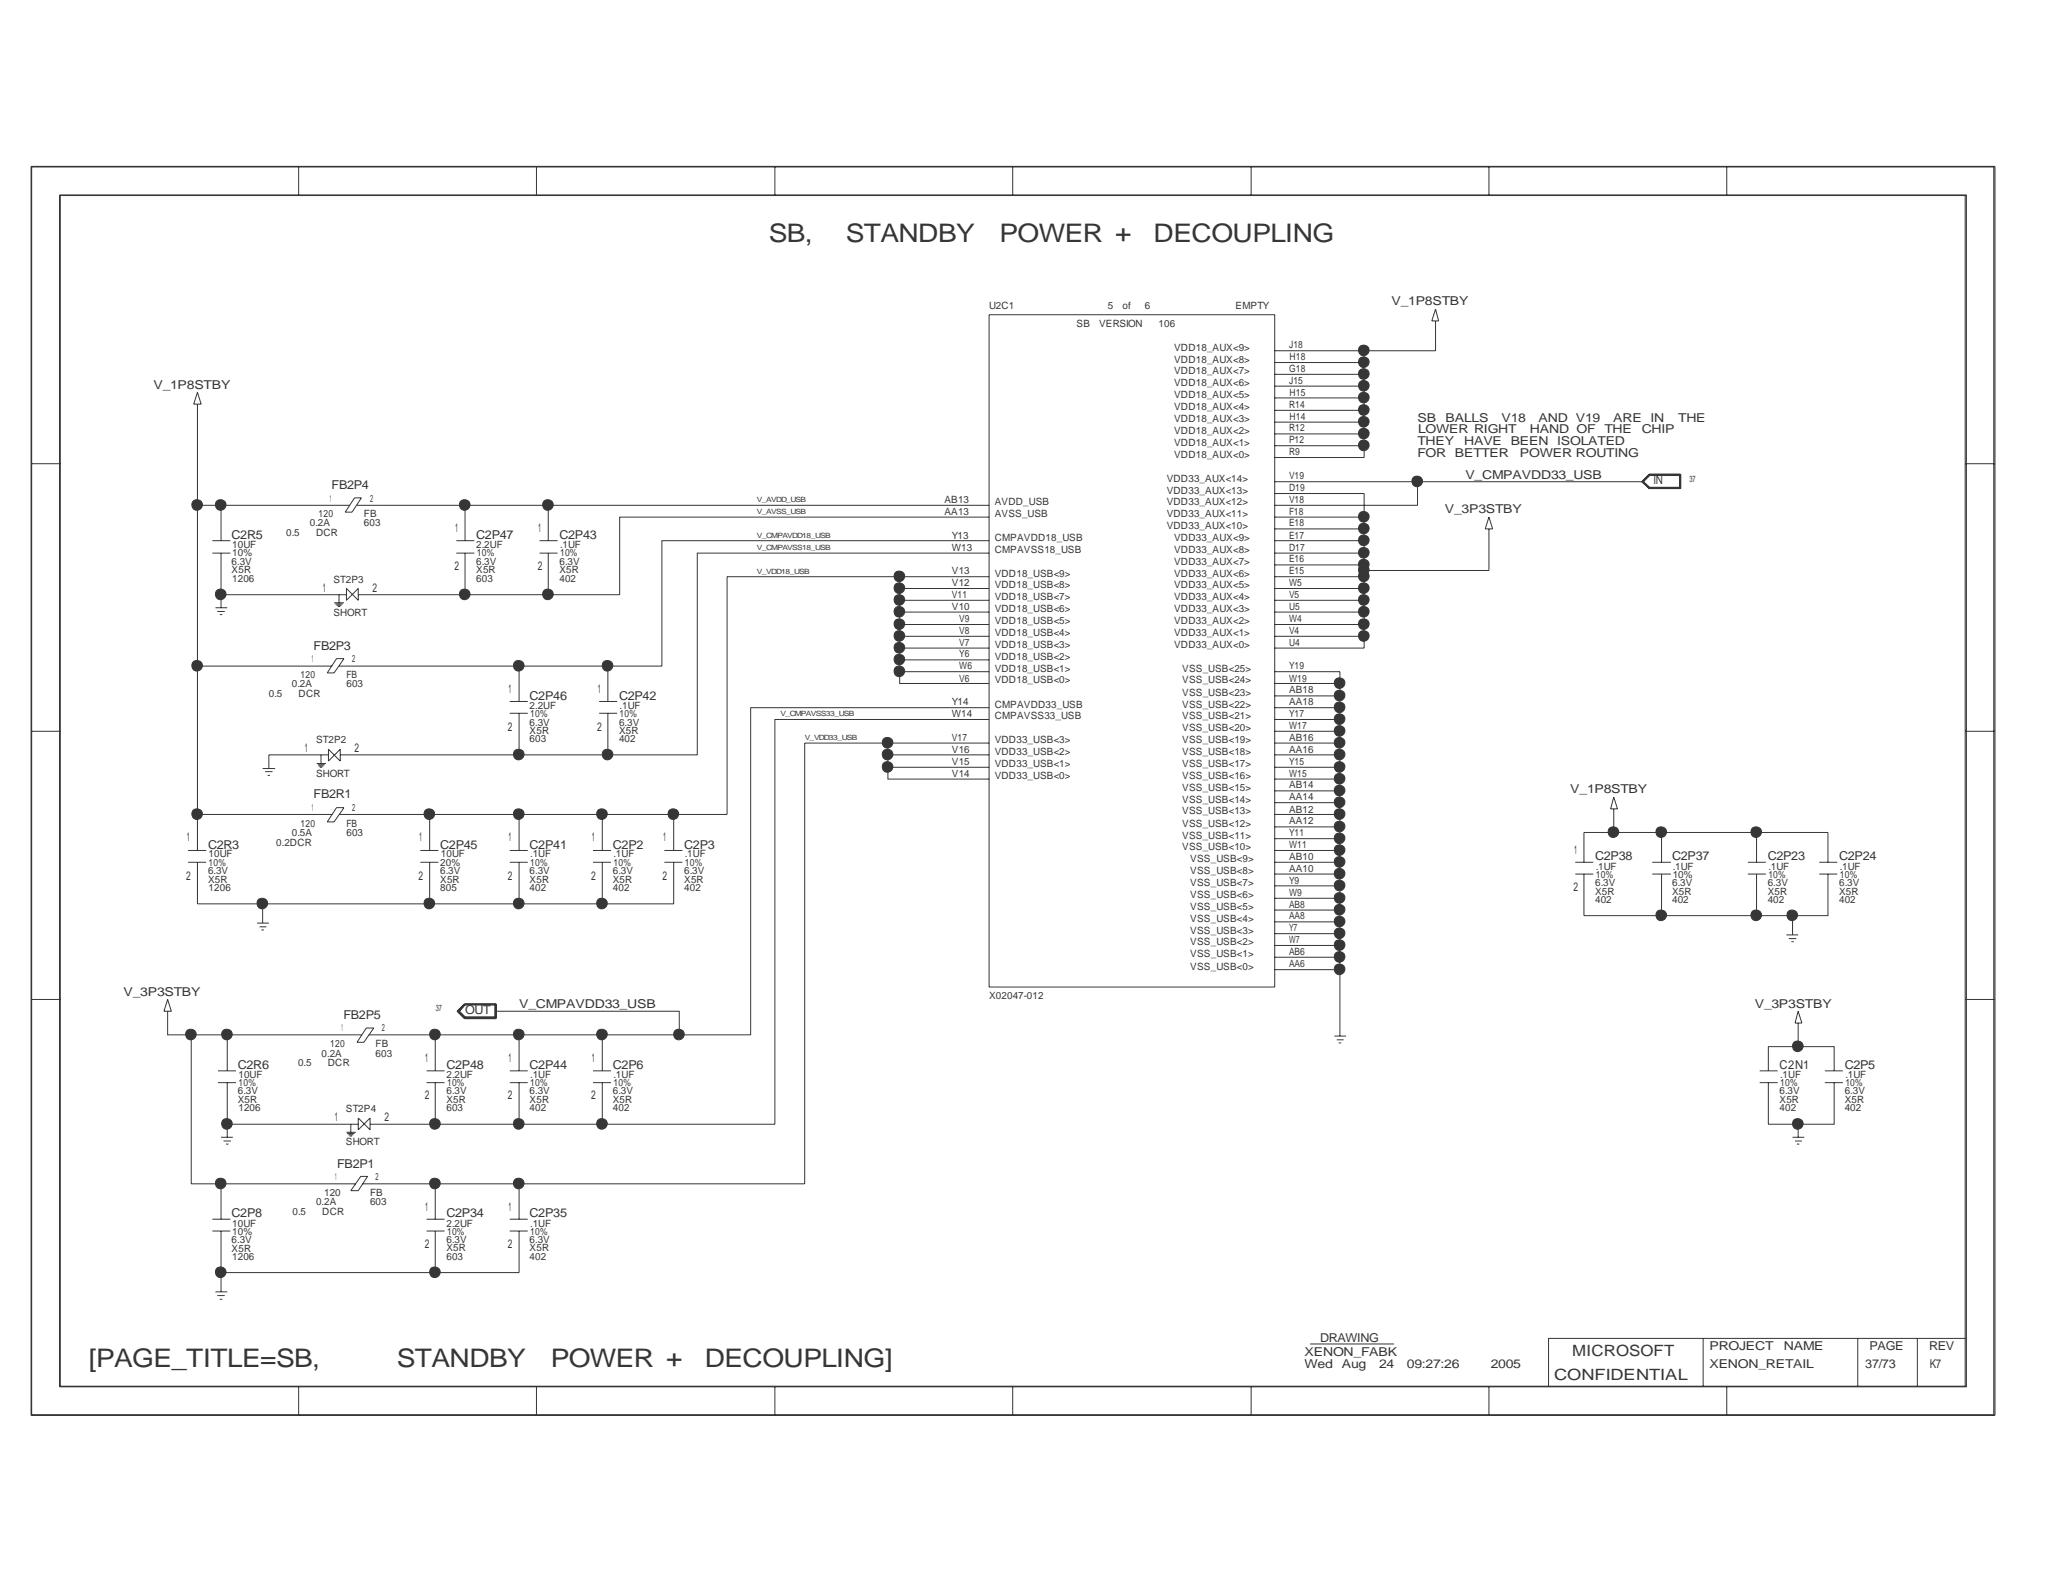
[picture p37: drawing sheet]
<svg xmlns="http://www.w3.org/2000/svg" width="279mm" height="216mm" viewBox="0 0 279 216" stroke-linecap="round" stroke-linejoin="round" font-family="sans-serif">
<defs><g id="words">
<g font-size="3.5" fill="#363539">
<text x="104.8" y="33">SB,</text>
<text x="115.3" y="33">STANDBY</text>
<text x="136.3" y="33">POWER +</text>
<text x="157.3" y="33">DECOUPLING</text>
<text x="12.1" y="186.4">[PAGE_TITLE=SB,</text>
<text x="54.1" y="186.4">STANDBY</text>
<text x="75.1" y="186.4">POWER +</text>
<text x="96.1" y="186.4">DECOUPLING]</text>
</g>
<g font-size="2.1" fill="#363539">
<text x="214.4" y="185">MICROSOFT</text>
<text x="211.9" y="188.2">CONFIDENTIAL</text>
</g>
<g font-size="1.7" fill="#363539">
<text x="189.7" y="41.7">V_1P8STBY</text>
<text x="20.9" y="53">V_1P8STBY</text>
<text x="193.3" y="57.5">SB</text>
<text x="193.4" y="59.1">LOWER RIGHT</text>
<text x="197.1" y="57.5">BALLS</text>
<text x="204.7" y="57.5">V18</text>
<text x="208.6" y="59.1">HAND OF</text>
<text x="209.8" y="57.5">AND V19</text>
<text x="218.8" y="59.1">THE</text>
<text x="220" y="57.5">ARE</text>
<text x="223.9" y="59.1">CHIP</text>
<text x="225" y="57.5">IN</text>
<text x="228.9" y="57.5">THE</text>
<text x="193.3" y="60.7">THEY</text>
<text x="193.3" y="62.3">FOR BETTER</text>
<text x="199.6" y="60.7">HAVE</text>
<text x="199.8" y="65.3">V_CMPAVDD33_USB</text>
<text x="206" y="60.7">BEEN ISOLATED</text>
<text x="207.3" y="62.3">POWER ROUTING</text>
<text x="45.2" y="66.7">FB2P4</text>
<text x="197" y="70">V_3P3STBY</text>
<text x="225.5" y="66">IN</text>
<text x="31.6" y="73.6">C2R5</text>
<text x="62" y="77.7">2</text>
<text x="62.1" y="72.6">1</text>
<text x="64.9" y="73.6">C2P47</text>
<text x="73.3" y="77.7">2</text>
<text x="73.4" y="72.6">1</text>
<text x="76.3" y="73.6">C2P43</text>
<text x="44" y="80.7">1</text>
<text x="50.8" y="80.7">2</text>
<text x="42.8" y="88.6">FB2P3</text>
<text x="69.3" y="94.5">1</text>
<text x="72.2" y="95.4">C2P46</text>
<text x="81.5" y="94.5">1</text>
<text x="84.4" y="95.4">C2P42</text>
<text x="69.3" y="99.7">2</text>
<text x="81.4" y="99.7">2</text>
<text x="41.6" y="102.6">1</text>
<text x="48.3" y="102.6">2</text>
<text x="42.8" y="108.9">FB2R1</text>
<text x="214.1" y="108.2">V_1P8STBY</text>
<text x="25.4" y="120">2</text>
<text x="25.5" y="114.7">1</text>
<text x="28.4" y="115.7">C2R3</text>
<text x="57.1" y="120">2</text>
<text x="57.1" y="114.7">1</text>
<text x="60" y="115.7">C2P45</text>
<text x="69.3" y="120">2</text>
<text x="69.3" y="114.7">1</text>
<text x="72.2" y="115.7">C2P41</text>
<text x="80.6" y="120">2</text>
<text x="80.7" y="114.7">1</text>
<text x="83.6" y="115.7">C2P2</text>
<text x="90.3" y="120">2</text>
<text x="90.4" y="114.7">1</text>
<text x="93.3" y="115.7">C2P3</text>
<text x="214.6" y="116.4">1</text>
<text x="217.5" y="117.3">C2P38</text>
<text x="228" y="117.3">C2P37</text>
<text x="241" y="117.3">C2P23</text>
<text x="250.8" y="117.3">C2P24</text>
<text x="214.5" y="121.6">2</text>
<text x="16.8" y="135.8">V_3P3STBY</text>
<text x="70.8" y="137.5">V_CMPAVDD33_USB</text>
<text x="239.3" y="137.4">V_3P3STBY</text>
<text x="46.8" y="138.9">FB2P5</text>
<text x="63.4" y="138.3">OUT</text>
<text x="32.4" y="145.8">C2R6</text>
<text x="57.9" y="149.9">2</text>
<text x="58" y="144.8">1</text>
<text x="60.9" y="145.8">C2P48</text>
<text x="69.3" y="149.9">2</text>
<text x="69.3" y="144.8">1</text>
<text x="72.2" y="145.8">C2P44</text>
<text x="80.6" y="149.9">2</text>
<text x="80.7" y="144.8">1</text>
<text x="83.6" y="145.8">C2P6</text>
<text x="242.7" y="145.8">C2N1</text>
<text x="251.5" y="145.8">C2P5</text>
<text x="45.6" y="152.9">1</text>
<text x="52.4" y="152.9">2</text>
<text x="46" y="159.3">FB2P1</text>
<text x="31.6" y="166">C2P8</text>
<text x="58" y="165.1">1</text>
<text x="60.9" y="166">C2P34</text>
<text x="69.3" y="165.1">1</text>
<text x="72.2" y="166">C2P35</text>
<text x="57.9" y="170.3">2</text>
<text x="69.3" y="170.3">2</text>
<text x="177.9" y="184.9">XENON_FABK</text>
<text x="180" y="183">DRAWING</text>
<text x="233.1" y="184.1">PROJECT</text>
<text x="243.2" y="184.1">NAME</text>
<text x="254.9" y="184.1">PAGE</text>
<text x="263.1" y="184.1">REV</text>
<text x="177.9" y="186.5">Wed</text>
<text x="183" y="186.5">Aug</text>
<text x="188" y="186.5">24</text>
<text x="191.9" y="186.5">09:27:26</text>
<text x="203.3" y="186.5">2005</text>
<text x="233.1" y="186.5">XENON_RETAIL</text>
<text x="254.3" y="186.5">37/73</text>
<text x="263.1" y="186.5">K7</text>
</g>
<g font-size="1.4" fill="#363539">
<text x="134.9" y="42.2">U2C1</text>
<text x="146.8" y="44.5">SB</text>
<text x="149.9" y="44.5">VERSION</text>
<text x="151" y="42.2">5</text>
<text x="153.1" y="42.2">of</text>
<text x="156.1" y="42.2">6</text>
<text x="158" y="44.5">106</text>
<text x="160.1" y="47.8">VDD18_AUX&lt;9&gt;</text>
<text x="168.5" y="42.2">EMPTY</text>
<text x="175.8" y="47.5">J18</text>
<text x="160.1" y="52.7">VDD18_AUX&lt;6&gt;</text>
<text x="160.1" y="51.1">VDD18_AUX&lt;7&gt;</text>
<text x="160.1" y="49.4">VDD18_AUX&lt;8&gt;</text>
<text x="175.8" y="50.7">G18</text>
<text x="175.8" y="52.3">J15</text>
<text x="175.9" y="49.1">H18</text>
<text x="160.1" y="59.2">VDD18_AUX&lt;2&gt;</text>
<text x="160.1" y="57.6">VDD18_AUX&lt;3&gt;</text>
<text x="160.1" y="56">VDD18_AUX&lt;4&gt;</text>
<text x="160.1" y="54.3">VDD18_AUX&lt;5&gt;</text>
<text x="175.8" y="55.6">R14</text>
<text x="175.8" y="58.8">R12</text>
<text x="175.9" y="54">H15</text>
<text x="175.9" y="57.2">H14</text>
<text x="159.1" y="65.7">VDD33_AUX&lt;14&gt;</text>
<text x="160.1" y="62.4">VDD18_AUX&lt;0&gt;</text>
<text x="160.1" y="60.8">VDD18_AUX&lt;1&gt;</text>
<text x="175.8" y="60.5">P12</text>
<text x="175.8" y="62.1">R9</text>
<text x="175.8" y="65.4">V19</text>
<text x="42.2" y="71.8">0.2A</text>
<text x="43.4" y="70.5">120</text>
<text x="45" y="68.4">1</text>
<text x="49.6" y="71.8">603</text>
<text x="49.6" y="70.5">FB</text>
<text x="50.5" y="68.4">2</text>
<text x="128.8" y="70.2">AA13</text>
<text x="128.8" y="68.6">AB13</text>
<text x="135.6" y="70.5">AVSS_USB</text>
<text x="135.6" y="68.9">AVDD_USB</text>
<text x="159.1" y="70.5">VDD33_AUX&lt;11&gt;</text>
<text x="159.1" y="68.9">VDD33_AUX&lt;12&gt;</text>
<text x="159.1" y="67.3">VDD33_AUX&lt;13&gt;</text>
<text x="175.8" y="67">D19</text>
<text x="175.8" y="68.6">V18</text>
<text x="175.8" y="70.2">F18</text>
<text x="175.8" y="71.8">E18</text>
<text x="31.6" y="77">6.3V</text>
<text x="31.7" y="74.8">10UF</text>
<text x="31.7" y="75.9">10%</text>
<text x="39" y="73.2">0.5</text>
<text x="43.1" y="73.2">DCR</text>
<text x="64.9" y="77">6.3V</text>
<text x="64.9" y="74.8">2.2UF</text>
<text x="65" y="75.9">10%</text>
<text x="76.3" y="77">6.3V</text>
<text x="76.4" y="74.8">.1UF</text>
<text x="76.4" y="75.9">10%</text>
<text x="129.8" y="75.1">W13</text>
<text x="129.8" y="73.5">Y13</text>
<text x="135.6" y="75.4">CMPAVSS18_USB</text>
<text x="135.6" y="73.7">CMPAVDD18_USB</text>
<text x="159.1" y="72.1">VDD33_AUX&lt;10&gt;</text>
<text x="160.1" y="77">VDD33_AUX&lt;7&gt;</text>
<text x="160.1" y="75.4">VDD33_AUX&lt;8&gt;</text>
<text x="160.1" y="73.7">VDD33_AUX&lt;9&gt;</text>
<text x="175.8" y="73.5">E17</text>
<text x="175.8" y="75.1">D17</text>
<text x="175.8" y="76.7">E16</text>
<text x="31.6" y="78.1">X5R</text>
<text x="31.7" y="79.3">1206</text>
<text x="45.5" y="79.5">ST2P3</text>
<text x="45.5" y="84">SHORT</text>
<text x="64.9" y="78.1">X5R</text>
<text x="64.9" y="79.3">603</text>
<text x="76.3" y="78.1">X5R</text>
<text x="76.3" y="79.3">402</text>
<text x="129.8" y="78.3">V13</text>
<text x="129.8" y="79.9">V12</text>
<text x="129.8" y="81.5">V11</text>
<text x="129.8" y="83.2">V10</text>
<text x="135.6" y="83.5">VDD18_USB&lt;6&gt;</text>
<text x="135.6" y="81.9">VDD18_USB&lt;7&gt;</text>
<text x="135.6" y="80.3">VDD18_USB&lt;8&gt;</text>
<text x="135.6" y="78.7">VDD18_USB&lt;9&gt;</text>
<text x="160.1" y="83.5">VDD33_AUX&lt;3&gt;</text>
<text x="160.1" y="81.9">VDD33_AUX&lt;4&gt;</text>
<text x="160.1" y="80.3">VDD33_AUX&lt;5&gt;</text>
<text x="160.1" y="78.7">VDD33_AUX&lt;6&gt;</text>
<text x="175.8" y="78.3">E15</text>
<text x="175.8" y="79.9">W5</text>
<text x="175.8" y="81.5">V5</text>
<text x="175.8" y="83.2">U5</text>
<text x="130.8" y="84.8">V9</text>
<text x="130.8" y="86.4">V8</text>
<text x="130.8" y="88.1">V7</text>
<text x="130.8" y="89.7">Y6</text>
<text x="135.6" y="86.8">VDD18_USB&lt;4&gt;</text>
<text x="135.6" y="85.2">VDD18_USB&lt;5&gt;</text>
<text x="135.6" y="88.4">VDD18_USB&lt;3&gt;</text>
<text x="135.6" y="90">VDD18_USB&lt;2&gt;</text>
<text x="160.1" y="88.4">VDD33_AUX&lt;0&gt;</text>
<text x="160.1" y="86.8">VDD33_AUX&lt;1&gt;</text>
<text x="160.1" y="85.2">VDD33_AUX&lt;2&gt;</text>
<text x="175.8" y="84.8">W4</text>
<text x="175.8" y="86.4">V4</text>
<text x="175.8" y="88.1">U4</text>
<text x="36.7" y="95.1">0.5</text>
<text x="39.8" y="93.7">0.2A</text>
<text x="40.7" y="95.1">DCR</text>
<text x="41" y="92.5">120</text>
<text x="42.5" y="90.3">1</text>
<text x="47.2" y="93.7">603</text>
<text x="47.2" y="92.5">FB</text>
<text x="48" y="90.3">2</text>
<text x="130.8" y="91.3">W6</text>
<text x="130.8" y="93">V6</text>
<text x="135.6" y="93.2">VDD18_USB&lt;0&gt;</text>
<text x="135.6" y="91.6">VDD18_USB&lt;1&gt;</text>
<text x="161.2" y="94.9">VSS_USB&lt;23&gt;</text>
<text x="161.2" y="93.2">VSS_USB&lt;24&gt;</text>
<text x="161.2" y="91.6">VSS_USB&lt;25&gt;</text>
<text x="175.8" y="91.3">Y19</text>
<text x="175.8" y="93">W19</text>
<text x="175.8" y="94.6">AB18</text>
<text x="43.1" y="101.3">ST2P2</text>
<text x="72.2" y="100.1">X5R</text>
<text x="72.2" y="99">6.3V</text>
<text x="72.2" y="101.2">603</text>
<text x="72.2" y="96.7">2.2UF</text>
<text x="72.3" y="97.8">10%</text>
<text x="84.4" y="101.2">402</text>
<text x="84.4" y="100.1">X5R</text>
<text x="84.4" y="99">6.3V</text>
<text x="84.5" y="97.8">10%</text>
<text x="84.5" y="96.7">.1UF</text>
<text x="129.8" y="97.8">W14</text>
<text x="129.8" y="96.2">Y14</text>
<text x="129.8" y="101">V17</text>
<text x="135.6" y="96.5">CMPAVDD33_USB</text>
<text x="135.6" y="98.1">CMPAVSS33_USB</text>
<text x="135.6" y="101.3">VDD33_USB&lt;3&gt;</text>
<text x="161.2" y="101.3">VSS_USB&lt;19&gt;</text>
<text x="161.2" y="99.7">VSS_USB&lt;20&gt;</text>
<text x="161.2" y="98.1">VSS_USB&lt;21&gt;</text>
<text x="161.2" y="96.5">VSS_USB&lt;22&gt;</text>
<text x="175.8" y="96.2">AA18</text>
<text x="175.8" y="97.8">Y17</text>
<text x="175.8" y="99.4">W17</text>
<text x="175.8" y="101">AB16</text>
<text x="43.1" y="105.9">SHORT</text>
<text x="129.8" y="102.7">V16</text>
<text x="129.8" y="104.3">V15</text>
<text x="129.8" y="105.9">V14</text>
<text x="135.6" y="103">VDD33_USB&lt;2&gt;</text>
<text x="135.6" y="104.6">VDD33_USB&lt;1&gt;</text>
<text x="135.6" y="106.3">VDD33_USB&lt;0&gt;</text>
<text x="161.2" y="107.9">VSS_USB&lt;15&gt;</text>
<text x="161.2" y="106.3">VSS_USB&lt;16&gt;</text>
<text x="161.2" y="104.6">VSS_USB&lt;17&gt;</text>
<text x="161.2" y="103">VSS_USB&lt;18&gt;</text>
<text x="175.8" y="102.7">AA16</text>
<text x="175.8" y="104.3">Y15</text>
<text x="175.8" y="105.9">W15</text>
<text x="175.8" y="107.5">AB14</text>
<text x="41" y="112.8">120</text>
<text x="42.5" y="110.7">1</text>
<text x="47.2" y="112.8">FB</text>
<text x="48" y="110.7">2</text>
<text x="161.2" y="112.8">VSS_USB&lt;12&gt;</text>
<text x="161.2" y="111.1">VSS_USB&lt;13&gt;</text>
<text x="161.2" y="109.5">VSS_USB&lt;14&gt;</text>
<text x="175.8" y="109.1">AA14</text>
<text x="175.8" y="110.8">AB12</text>
<text x="175.8" y="112.4">AA12</text>
<text x="28.4" y="119.2">6.3V</text>
<text x="28.4" y="118.1">10%</text>
<text x="28.4" y="116.9">10UF</text>
<text x="37.7" y="115.3">0.2DCR</text>
<text x="39.8" y="114">0.5A</text>
<text x="47.2" y="114">603</text>
<text x="60" y="119.2">6.3V</text>
<text x="60" y="118.1">20%</text>
<text x="60.1" y="116.9">10UF</text>
<text x="72.2" y="119.2">6.3V</text>
<text x="72.3" y="118.1">10%</text>
<text x="72.3" y="116.9">.1UF</text>
<text x="83.6" y="119.2">6.3V</text>
<text x="83.7" y="118.1">10%</text>
<text x="83.7" y="116.9">.1UF</text>
<text x="93.3" y="119.2">6.3V</text>
<text x="93.4" y="118.1">10%</text>
<text x="93.4" y="116.9">.1UF</text>
<text x="161.2" y="116">VSS_USB&lt;10&gt;</text>
<text x="161.2" y="114.4">VSS_USB&lt;11&gt;</text>
<text x="162.3" y="119.2">VSS_USB&lt;8&gt;</text>
<text x="162.3" y="117.6">VSS_USB&lt;9&gt;</text>
<text x="175.8" y="114">Y11</text>
<text x="175.8" y="115.7">W11</text>
<text x="175.8" y="117.3">AB10</text>
<text x="175.8" y="118.9">AA10</text>
<text x="217.6" y="119.7">10%</text>
<text x="217.6" y="118.6">.1UF</text>
<text x="228.1" y="118.6">.1UF</text>
<text x="228.1" y="119.7">10%</text>
<text x="241.1" y="119.7">10%</text>
<text x="241.1" y="118.6">.1UF</text>
<text x="250.9" y="119.7">10%</text>
<text x="250.9" y="118.6">.1UF</text>
<text x="28.4" y="120.4">X5R</text>
<text x="28.4" y="121.5">1206</text>
<text x="60" y="121.5">805</text>
<text x="60" y="120.4">X5R</text>
<text x="72.2" y="120.4">X5R</text>
<text x="72.2" y="121.5">402</text>
<text x="83.6" y="120.4">X5R</text>
<text x="83.6" y="121.5">402</text>
<text x="93.3" y="120.4">X5R</text>
<text x="93.3" y="121.5">402</text>
<text x="162.3" y="125.7">VSS_USB&lt;4&gt;</text>
<text x="162.3" y="124.1">VSS_USB&lt;5&gt;</text>
<text x="162.3" y="122.5">VSS_USB&lt;6&gt;</text>
<text x="162.3" y="120.8">VSS_USB&lt;7&gt;</text>
<text x="175.8" y="120.6">Y9</text>
<text x="175.8" y="122.2">W9</text>
<text x="175.8" y="123.8">AB8</text>
<text x="175.8" y="125.4">AA8</text>
<text x="217.5" y="122">X5R</text>
<text x="217.5" y="120.8">6.3V</text>
<text x="217.5" y="123.1">402</text>
<text x="228" y="122">X5R</text>
<text x="228" y="120.8">6.3V</text>
<text x="228" y="123.1">402</text>
<text x="241" y="122">X5R</text>
<text x="241" y="120.8">6.3V</text>
<text x="241" y="123.1">402</text>
<text x="250.8" y="122">X5R</text>
<text x="250.8" y="120.8">6.3V</text>
<text x="250.8" y="123.1">402</text>
<text x="162.3" y="130.6">VSS_USB&lt;1&gt;</text>
<text x="162.3" y="128.9">VSS_USB&lt;2&gt;</text>
<text x="162.3" y="127.3">VSS_USB&lt;3&gt;</text>
<text x="175.8" y="127">Y7</text>
<text x="175.8" y="128.6">W7</text>
<text x="175.8" y="130.3">AB6</text>
<text x="175.8" y="131.9">AA6</text>
<text x="134.9" y="136.3">X02047-012</text>
<text x="162.3" y="132.2">VSS_USB&lt;0&gt;</text>
<text x="45" y="142.7">120</text>
<text x="46.6" y="140.6">1</text>
<text x="51.2" y="142.7">FB</text>
<text x="52.1" y="140.6">2</text>
<text x="32.4" y="149.3">6.3V</text>
<text x="32.5" y="148.1">10%</text>
<text x="32.5" y="147">10UF</text>
<text x="40.6" y="145.4">0.5</text>
<text x="43.9" y="144.1">0.2A</text>
<text x="44.7" y="145.4">DCR</text>
<text x="51.2" y="144.1">603</text>
<text x="60.9" y="149.3">6.3V</text>
<text x="60.9" y="147">2.2UF</text>
<text x="61" y="148.1">10%</text>
<text x="72.2" y="149.3">6.3V</text>
<text x="72.3" y="148.1">10%</text>
<text x="72.3" y="147">.1UF</text>
<text x="83.6" y="149.3">6.3V</text>
<text x="83.7" y="148.1">10%</text>
<text x="83.7" y="147">.1UF</text>
<text x="242.7" y="149.3">6.3V</text>
<text x="242.7" y="148.1">10%</text>
<text x="242.7" y="147">.1UF</text>
<text x="251.5" y="149.3">6.3V</text>
<text x="251.6" y="148.1">10%</text>
<text x="251.6" y="147">.1UF</text>
<text x="32.4" y="150.4">X5R</text>
<text x="32.5" y="151.6">1206</text>
<text x="47.2" y="151.7">ST2P4</text>
<text x="60.9" y="150.4">X5R</text>
<text x="60.9" y="151.6">603</text>
<text x="72.2" y="150.4">X5R</text>
<text x="72.2" y="151.6">402</text>
<text x="83.6" y="150.4">X5R</text>
<text x="83.6" y="151.6">402</text>
<text x="242.7" y="150.4">X5R</text>
<text x="242.7" y="151.6">402</text>
<text x="251.5" y="150.4">X5R</text>
<text x="251.5" y="151.6">402</text>
<text x="45.7" y="161">1</text>
<text x="47.2" y="156.2">SHORT</text>
<text x="51.2" y="161">2</text>
<text x="31.7" y="167.3">10UF</text>
<text x="39.9" y="165.7">0.5</text>
<text x="43.1" y="164.3">0.2A</text>
<text x="43.9" y="165.7">DCR</text>
<text x="44.2" y="163.1">120</text>
<text x="50.5" y="163.1">FB</text>
<text x="50.5" y="164.3">603</text>
<text x="60.9" y="167.3">2.2UF</text>
<text x="72.3" y="167.3">.1UF</text>
<text x="31.6" y="170.7">X5R</text>
<text x="31.6" y="169.6">6.3V</text>
<text x="31.7" y="171.8">1206</text>
<text x="31.7" y="168.4">10%</text>
<text x="60.9" y="170.7">X5R</text>
<text x="60.9" y="169.6">6.3V</text>
<text x="60.9" y="171.8">603</text>
<text x="61" y="168.4">10%</text>
<text x="72.2" y="171.8">402</text>
<text x="72.2" y="170.7">X5R</text>
<text x="72.2" y="169.6">6.3V</text>
<text x="72.3" y="168.4">10%</text>
</g>
<g font-size="1.2" fill="#363539">
<text x="230.4" y="65.7">37</text>
<text x="59.4" y="137.9">37</text>
</g>
<g font-size="1" fill="#363539">
<text x="103.2" y="70.1">V_AVSS_USB</text>
<text x="103.2" y="68.5">V_AVDD_USB</text>
<text x="103.2" y="73.4">V_CMPAVDD18_USB</text>
<text x="103.2" y="75">V_CMPAVSS18_USB</text>
<text x="103.2" y="78.2">V_VDD18_USB</text>
<text x="106.4" y="97.7">V_CMPAVSS33_USB</text>
<text x="109.7" y="100.9">V_VDD33_USB</text>
</g>
</g></defs>
<g fill="none" stroke="#363539" stroke-width=".14">
<path d="M4.2 22.7h267.8v170.3h-267.8zM4.3 22.8h267.6v170.2h-267.6zM8.1 26.6h260v162.5h-260zM8.2 26.7h259.8v162.4h-259.8zM40.7 22.7v4M73.2 22.7v4M105.7 22.7v4M138.1 22.7v4M170.6 22.7v4M203 22.7v4M235.5 22.7v4M26.9 53.5l.5 1.6h-1z"/>
<path d="M26.9 55.1v60.9M134.9 42.9h38.9v91.7h-38.9zM173.8 59.2h12.2M173.8 57.6h12.2M173.8 56h12.2M173.8 54.3h12.2M173.8 52.7h12.2M173.8 51.1h12.2M173.8 49.4h12.2M186 47.8v14.6h-12.2M195.7 42.2l.5 1.6h-1zM195.7 43.8v4h-21.9"/>
<path d="M4.2 63.2h4M26.9 68.9h20.8M29 75.4h2.4M29 73.7h2.4M30.1 68.9v4.8M30.1 75.4v7.5M48.3 67.9h1l-1.3 1.9h-.9zM48.7 68.9h86.2M62.2 75.4h2.5M62.2 73.7h2.5M63.4 75.4v5.7h11.4M63.4 68.9v4.8"/>
<path d="M73.6 75.4h2.4M73.6 73.7h2.4M74.8 68.9v4.8M122.7 78.7v1.6h12.2M134.9 73.7h-44.6v17.1h-7.4M134.9 75.4h-39.8v27.6h-48.7M134.9 70.5h-50.4v10.6h-9.7v-5.7M134.9 78.7h-35.8v32.4h-7.2M173.8 65.7h50.3M173.8 72.1h12.2M173.8 67.3h12.2v21.1h-12.2M173.8 78.7h12.2"/>
<path d="M173.8 75.4h12.2M173.8 73.7h12.2M173.8 70.5h12.2M173.8 77h12.2M173.8 60.8h12.2M193.3 65.7v3.2h-19.5M203 70.5l.5 1.6h-1zM203 72.1v5.7h-17M224.1 65.7l.9 .8h4M224.9 64.8h4.1v1.7h-4.1l-.9-.8zM224.9 64.7h4.3v1.9h-4.3M224.9 64.7l-1 1 1 .9"/>
<path d="M229 64.9h-4l-.9 .8M229.1 64.7v1.9M268 63.2h4M4.2 99.7h4M26.9 90.8h18.4M29.4 82.9h1.6M29.6 83.4h1M30 83.8h.3M30.1 81.1h17.1M45.6 82.2h1.3M45.7 82.4h1M45.9 82.5h.7"/>
<path d="M45.9 89.8h1l-1.3 2h-1zM46.1 82.7h.3M46.2 90.8h24.6M46.2 81.1v1.1M47.2 80.3v1.6l1.7-1.6v1.6zM48.9 81.1h14.5M69.5 97.3h2.5M69.5 95.7h2.5M70.8 95.7v-4.9h12.1v4.9M70.8 97.3v5.7M81.7 97.3h2.5M81.7 95.7h2.5"/>
<path d="M82.9 97.3v5.7M122.7 91.6v1.6h12.2M122.7 90v1.6h12.2M122.7 88.4v1.6h12.2M122.7 86.8v1.6h12.2M122.7 85.2v1.6h12.2M122.7 83.5v1.7h12.2M122.7 81.9v1.6h12.2M122.7 80.3v1.6h12.2M134.9 96.5h-32.5v44.6h-9.8v-3.2h-25.1M134.9 98.1h-29.2v55.2h-34.9M173.8 91.6h8.9v1.6h-8.9"/>
<path d="M173.8 98.1h8.9M173.8 96.5h8.9M173.8 86.8h12.2M173.8 85.2h12.2M173.8 83.5h12.2M173.8 81.9h12.2M173.8 80.3h12.2M173.8 99.7h8.9M182.7 93.2v1.7h-8.9M182.7 94.9v46.4M268 99.7h4M25.7 117.6h2.4"/>
<path d="M25.7 116h2.4M26.9 111.1h18.4M26.9 117.6v5.7h31.7M35.8 104.8h1.7M36.2 105.2h1M36.5 105.7h.3M43.2 104.1h1.2M43.3 104.3h1M43.4 104.5h.7M43.6 104.6h.3M43.8 103v1.1M44.8 103h-8.1v1.8"/>
<path d="M44.8 102.2v1.6l1.6-1.6v1.6zM45.9 110.2h1l-1.3 1.9h-1zM46.2 111.1h35.9M57.3 117.6h2.5M57.3 116h2.5M58.6 117.6v5.7h12.2v-5.7M58.6 111.1v4.9M69.5 117.6h2.5M69.5 116h2.5M70.8 111.1v4.9M80.9 117.6h2.4M80.9 116h2.4"/>
<path d="M82.1 117.6v5.7M90.6 117.6h2.4M90.6 116h2.4M91.9 111.1h-9.8v4.9M91.9 111.1v4.9M91.9 117.6v5.7h-21.1M121.1 104.6v1.7h13.8M121.1 103v1.6h13.8M121.1 101.3v1.7h13.8M134.9 101.3h-25.2v60.2h-60.3M173.8 104.6h8.9M173.8 119.2h8.9"/>
<path d="M173.8 117.6h8.9M173.8 106.3h8.9M173.8 103h8.9M173.8 101.3h8.9M173.8 116h8.9M173.8 114.4h8.9M173.8 112.8h8.9M173.8 111.1h8.9M173.8 109.5h8.9M173.8 107.9h8.9M214.8 119.2h2.5M214.8 117.6h2.5"/>
<path d="M216 117.6v-4.1h33.3v4.1M216 119.2v5.7h28.4M220 108.7l.6 1.6h-1zM220 110.3v3.2M225.3 119.2h2.5M225.3 117.6h2.5M226.6 113.5v4.1M226.6 119.2v5.7M238.3 119.2h2.5M238.3 117.6h2.5M239.5 113.5v4.1M239.5 119.2v5.7"/>
<path d="M248.1 119.2h2.4M248.1 117.6h2.4M249.3 119.2v5.7h-4.9M4.2 136.3h4M22.9 137.9v3.2h3.2v20.4h22.4M22.9 136.3l.5 1.6h-1zM35.1 125.9h1.6M35.4 126.4h.9M35.6 126.8h.4M35.8 123.3v2.6M63.3 136.9h4.3v2h-4.3l-1-1zM63.4 137.1h4.1v1.6h-4.1l-.7-.8z"/>
<path d="M63.4 137l-.8 .9 .8 .9h4.2v-1.8M67.6 137h-4.3l-.9 .9 .9 1h4.3M173.8 132.2h8.9M173.8 130.6h8.9M173.8 128.9h8.9M173.8 127.3h8.9M173.8 125.7h8.9M173.8 124.1h8.9M173.8 122.5h8.9M173.8 120.8h8.9M243.6 127.5h1.6M243.9 128h1"/>
<path d="M244.3 128.4h.3M244.4 124.9v2.6M245.2 139.5v3.2M245.2 137.9l.5 1.6h-.9zM268 136.3h4M26.1 141.1h23.2M29.7 147.7h2.5M29.7 146h2.5M30.1 155.1h1.6M30.5 155.6h1M30.8 156h.4M31 141.1v4.9"/>
<path d="M31 147.7v7.4M31 153.3h17.9M47.2 154.4h1.3M47.3 154.6h1M47.5 154.8h.7M47.7 154.9h.3M47.8 153.3v1.1M48.9 152.5v1.6l1.6-1.6v1.6zM50 140.2h1l-1.4 2h-.9zM50.3 141.1h42.3M50.5 153.3h8.9M58.2 147.7h2.4"/>
<path d="M58.2 146h2.4M59.4 147.7v5.6h11.4M59.4 141.1v4.9M69.5 147.7h2.5M69.5 146h2.5M70.8 141.1v4.9M70.8 147.7v5.6M80.9 147.7h2.4M80.9 146h2.4M82.1 141.1v4.9M82.1 147.7v5.6M181.9 141.3h1.7"/>
<path d="M182.3 141.8h.9M182.5 142.2h.4M239.9 147.7h2.5M239.9 146h2.5M241.1 147.7v5.6h4.1M244.4 155.1h1.6M244.8 155.6h.9M245 156h.4M245.2 142.7h4.9v3.3M245.2 153.3v1.8M245.2 142.7h-4.1v3.3M248.8 147.7h2.5"/>
<path d="M248.8 146h2.5M250.1 147.7v5.6h-4.9M29 167.9h2.4M29 166.3h2.4M29.4 176.2h1.6M29.6 176.7h1M30 177.2h.3M30.1 161.5v4.8M30.1 167.9v8.3M49.2 160.4h.9l-1.2 2h-1.1zM58.2 167.9h2.4M58.2 166.3h2.4"/>
<path d="M59.4 161.5v4.8M59.4 167.9v5.7M69.5 167.9h2.5M69.5 166.3h2.5M70.8 161.5v4.8M70.8 167.9v5.7h-40.7M40.7 189.1v3.9M73.2 189.1v3.9M105.7 189.1v3.9M138.1 189.1v3.9M170.6 189.1v3.9M178.6 183.3h11.5"/>
<path d="M203 189.1v3.9M232.2 182.5v6.6M235.5 189.1v3.9M253.3 182.5v6.6M261.5 182.5v6.6M268 182.5h-56.8v6.6"/>
</g>
<g fill="#363539" stroke="#363539" stroke-width=".14">
<circle cx="182.7" cy="102.9" r=".73"/>
<circle cx="63.4" cy="68.9" r=".73"/>
<circle cx="70.7" cy="123.2" r=".73"/>
<circle cx="70.7" cy="153.3" r=".73"/>
<circle cx="70.7" cy="102.9" r=".73"/>
<circle cx="74.7" cy="81.1" r=".73"/>
<circle cx="74.7" cy="68.9" r=".73"/>
<circle cx="70.7" cy="90.8" r=".73"/>
<circle cx="82.8" cy="102.9" r=".73"/>
<circle cx="82.8" cy="90.8" r=".73"/>
<circle cx="30.1" cy="81.1" r=".73"/>
<circle cx="92.6" cy="141.1" r=".73"/>
<circle cx="70.7" cy="161.4" r=".73"/>
<circle cx="30.1" cy="173.5" r=".73"/>
<circle cx="30.1" cy="161.4" r=".73"/>
<circle cx="30.9" cy="153.3" r=".73"/>
<circle cx="26" cy="141.1" r=".73"/>
<circle cx="30.9" cy="141.1" r=".73"/>
<circle cx="59.3" cy="173.5" r=".73"/>
<circle cx="59.3" cy="161.4" r=".73"/>
<circle cx="59.3" cy="153.3" r=".73"/>
<circle cx="70.7" cy="141.1" r=".73"/>
<circle cx="82.1" cy="141.1" r=".73"/>
<circle cx="82.1" cy="153.3" r=".73"/>
<circle cx="82.1" cy="123.2" r=".73"/>
<circle cx="30.1" cy="68.9" r=".73"/>
<circle cx="26.9" cy="90.8" r=".73"/>
<circle cx="26.9" cy="111" r=".73"/>
<circle cx="26.9" cy="68.9" r=".73"/>
<circle cx="121" cy="102.9" r=".73"/>
<circle cx="121" cy="104.6" r=".73"/>
<circle cx="35.8" cy="123.2" r=".73"/>
<circle cx="121" cy="101.3" r=".73"/>
<circle cx="122.6" cy="91.6" r=".73"/>
<circle cx="122.6" cy="89.9" r=".73"/>
<circle cx="122.6" cy="88.3" r=".73"/>
<circle cx="122.6" cy="85.1" r=".73"/>
<circle cx="122.6" cy="86.7" r=".73"/>
<circle cx="122.6" cy="83.4" r=".73"/>
<circle cx="122.6" cy="81.8" r=".73"/>
<circle cx="122.6" cy="80.2" r=".73"/>
<circle cx="122.6" cy="78.6" r=".73"/>
<circle cx="182.7" cy="130.5" r=".73"/>
<circle cx="182.7" cy="132.2" r=".73"/>
<circle cx="182.7" cy="128.9" r=".73"/>
<circle cx="182.7" cy="127.3" r=".73"/>
<circle cx="182.7" cy="125.7" r=".73"/>
<circle cx="182.7" cy="124.1" r=".73"/>
<circle cx="182.7" cy="122.5" r=".73"/>
<circle cx="182.7" cy="120.8" r=".73"/>
<circle cx="182.7" cy="119.2" r=".73"/>
<circle cx="182.7" cy="117.5" r=".73"/>
<circle cx="182.7" cy="115.9" r=".73"/>
<circle cx="182.7" cy="114.3" r=".73"/>
<circle cx="182.7" cy="112.7" r=".73"/>
<circle cx="182.7" cy="111" r=".73"/>
<circle cx="182.7" cy="109.4" r=".73"/>
<circle cx="182.7" cy="107.8" r=".73"/>
<circle cx="182.7" cy="106.2" r=".73"/>
<circle cx="182.7" cy="104.6" r=".73"/>
<circle cx="182.7" cy="101.3" r=".73"/>
<circle cx="182.7" cy="99.7" r=".73"/>
<circle cx="182.7" cy="98.1" r=".73"/>
<circle cx="182.7" cy="96.5" r=".73"/>
<circle cx="182.7" cy="93.2" r=".73"/>
<circle cx="182.7" cy="94.9" r=".73"/>
<circle cx="186" cy="85.1" r=".73"/>
<circle cx="186" cy="86.7" r=".73"/>
<circle cx="186" cy="83.4" r=".73"/>
<circle cx="186" cy="81.8" r=".73"/>
<circle cx="186" cy="80.2" r=".73"/>
<circle cx="186" cy="72.1" r=".73"/>
<circle cx="186" cy="73.7" r=".73"/>
<circle cx="186" cy="75.4" r=".73"/>
<circle cx="186" cy="70.5" r=".73"/>
<circle cx="186" cy="77.8" r=".73"/>
<circle cx="186" cy="77" r=".73"/>
<circle cx="186" cy="78.6" r=".73"/>
<circle cx="186" cy="57.5" r=".73"/>
<circle cx="186" cy="60.7" r=".73"/>
<circle cx="186" cy="59.1" r=".73"/>
<circle cx="186" cy="55.9" r=".73"/>
<circle cx="186" cy="54.2" r=".73"/>
<circle cx="186" cy="52.6" r=".73"/>
<circle cx="186" cy="51" r=".73"/>
<circle cx="186" cy="47.8" r=".73"/>
<circle cx="186" cy="49.4" r=".73"/>
<circle cx="193.2" cy="65.6" r=".73"/>
<circle cx="245.1" cy="142.7" r=".73"/>
<circle cx="220" cy="113.5" r=".73"/>
<circle cx="226.5" cy="124.8" r=".73"/>
<circle cx="226.5" cy="113.5" r=".73"/>
<circle cx="245.1" cy="153.3" r=".73"/>
<circle cx="239.5" cy="124.8" r=".73"/>
<circle cx="244.4" cy="124.8" r=".73"/>
<circle cx="239.5" cy="113.5" r=".73"/>
<circle cx="63.4" cy="81.1" r=".73"/>
<circle cx="58.5" cy="123.2" r=".73"/>
<circle cx="82.1" cy="111" r=".73"/>
<circle cx="70.7" cy="111" r=".73"/>
<circle cx="58.5" cy="111" r=".73"/>
<circle cx="91.8" cy="111" r=".73"/>
<circle cx="59.3" cy="141.1" r=".73"/>
</g>
<use href="#words"/>
</svg>
